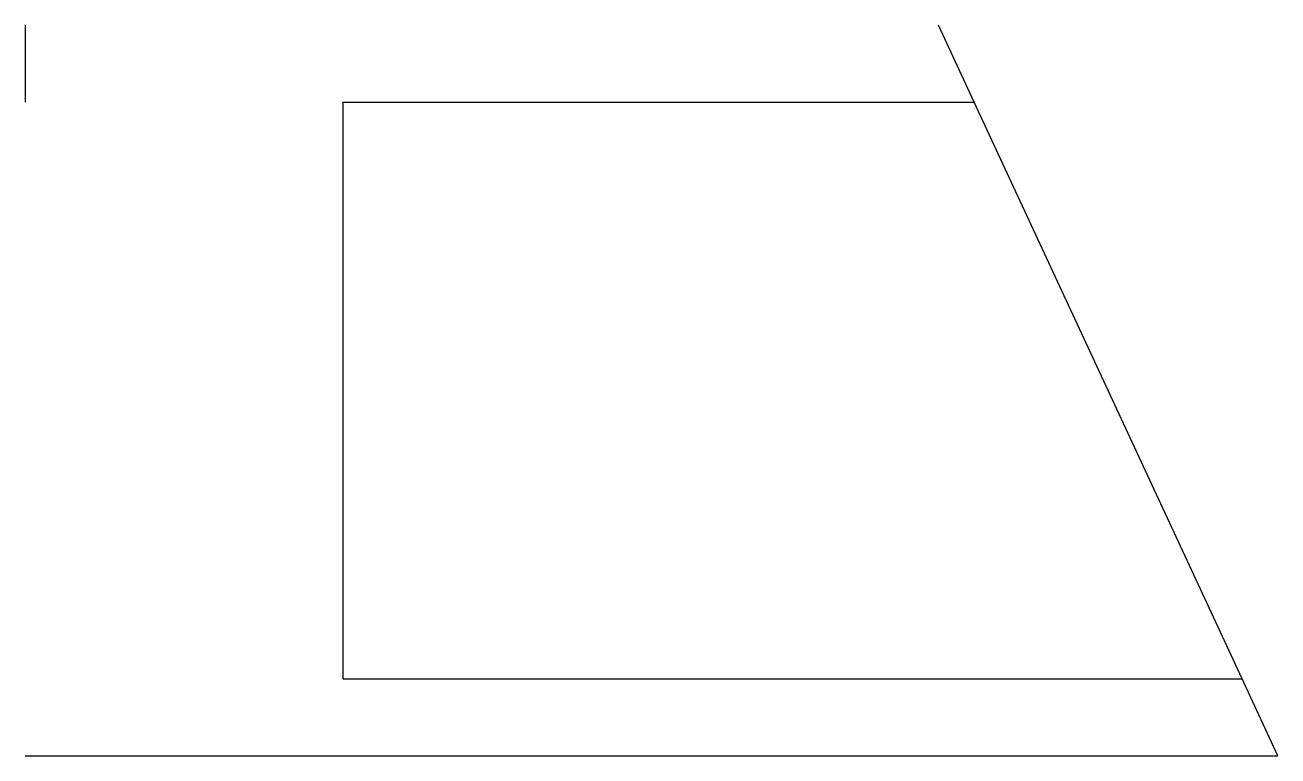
# Model space of a CAD drawing. Header units: millimetres. Extents: x 1.9 to 67.1, y -19 to 19.
import ezdxf

# ---------------------------------------------------------------- set-up
doc = ezdxf.new("R2010")
doc.units = ezdxf.units.MM
doc.layers.get('0').update_dxf_attribs({"linetype": 'CONTINUOUS'})

msp = doc.modelspace()

# ---------------------------------------------------------------- linework, layer by layer
for p, q in [((1.917, 19), (1.917, 15)), ((51.302, 15), (49.443, 19)), ((18.45, 15), (51.302, 15)), ((18.45, 15), (18.45, -15)), ((65.25, -15), (51.302, 15)), ((65.25, -15), (51.302, 15)), ((18.45, -15), (65.25, -15)), ((67.109, -19), (65.25, -15)), ((1.917, -19), (67.109, -19))]:
    msp.add_line(p, q)

doc.saveas('drawing.dxf')
